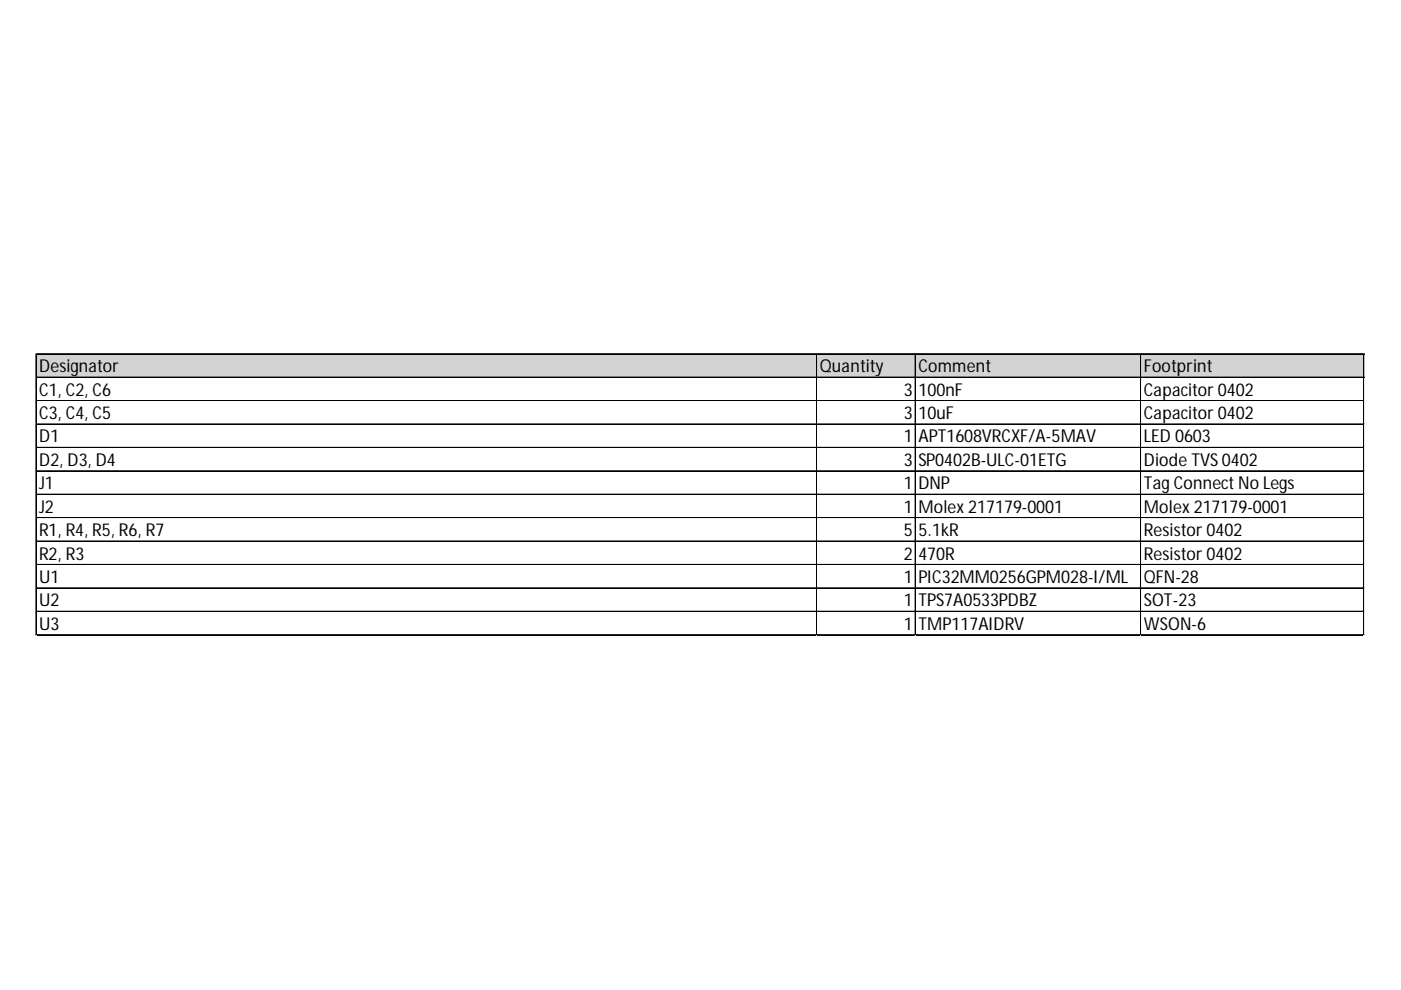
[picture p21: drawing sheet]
<svg xmlns="http://www.w3.org/2000/svg" width="297mm" height="210mm" viewBox="0 0 297 210" stroke-linecap="round" stroke-linejoin="round" font-family="sans-serif">
<defs><g id="words">
<g font-size="3.8">
<text x="8.3" y="78.9">Designator</text>
<text x="8.3" y="83.9">C1, C2, C6</text>
<text x="173.8" y="78.9">Quantity</text>
<text x="191.6" y="83.9">3</text>
<text x="194.7" y="78.9">Comment</text>
<text x="194.7" y="83.9">100nF</text>
<text x="242.5" y="78.9">Footprint</text>
<text x="242.5" y="83.9">Capacitor 0402</text>
<text x="8.3" y="88.8">C3, C4, C5</text>
<text x="191.6" y="88.8">3</text>
<text x="194.7" y="88.8">10uF</text>
<text x="242.5" y="88.8">Capacitor 0402</text>
<text x="8.3" y="93.8">D1</text>
<text x="191.6" y="93.8">1</text>
<text x="194.7" y="93.8">APT1608VRCXF/A-5MAV</text>
<text x="242.5" y="93.8">LED 0603</text>
<text x="8.3" y="98.8">D2, D3, D4</text>
<text x="191.6" y="98.8">3</text>
<text x="194.7" y="98.8">SP0402B-ULC-01ETG</text>
<text x="242.5" y="98.8">Diode TVS 0402</text>
<text x="8.3" y="103.7">J1</text>
<text x="191.6" y="103.7">1</text>
<text x="194.7" y="103.7">DNP</text>
<text x="242.5" y="103.7">Tag Connect No Legs</text>
<text x="8.3" y="108.7">J2</text>
<text x="8.3" y="113.7">R1, R4, R5, R6, R7</text>
<text x="191.6" y="108.7">1</text>
<text x="191.6" y="113.7">5</text>
<text x="194.7" y="108.7">Molex 217179-0001</text>
<text x="194.7" y="113.7">5.1kR</text>
<text x="242.5" y="108.7">Molex 217179-0001</text>
<text x="242.5" y="113.7">Resistor 0402</text>
<text x="8.3" y="118.6">R2, R3</text>
<text x="191.6" y="118.6">2</text>
<text x="194.7" y="118.6">470R</text>
<text x="242.5" y="118.6">Resistor 0402</text>
<text x="8.3" y="123.6">U1</text>
<text x="191.6" y="123.6">1</text>
<text x="194.7" y="123.6">PIC32MM0256GPM028-I/ML</text>
<text x="242.5" y="123.6">QFN-28</text>
<text x="8.3" y="128.6">U2</text>
<text x="191.6" y="128.6">1</text>
<text x="194.7" y="128.6">TPS7A0533PDBZ</text>
<text x="242.5" y="128.6">SOT-23</text>
<text x="8.3" y="133.5">U3</text>
<text x="191.6" y="133.5">1</text>
<text x="194.7" y="133.5">TMP117AIDRV</text>
<text x="242.5" y="133.5">WSON-6</text>
</g>
</g></defs>
<path d="M7.7 75.1h281.6v5h-281.6z" fill="#d3d3d3"/>
<g fill="none" stroke="#000" stroke-width=".21">
<path d="M7.6 75v59.7M7.7 75v59.7M7.8 75h281.5M7.8 75.1h281.5M7.8 80h281.5M173.1 75.2v59.5M173.2 75.2v59.5M194 75.2v59.5M194.1 75.2v59.5M241.8 75.2v59.5M241.9 75.2v59.5M289.1 75.2v59.5"/>
<path d="M289.2 75.2v59.5M7.8 84.9h281.5M7.8 85h281.5M7.8 89.9h281.5M7.8 90h281.5M7.8 94.8h281.5M7.8 94.9h281.5M7.8 99.8h281.5M7.8 99.9h281.5M7.8 104.8h281.5M7.8 104.9h281.5M7.8 109.7h281.5"/>
<path d="M7.8 109.8h281.5M7.8 114.7h281.5M7.8 114.8h281.5M7.8 119.7h281.5M7.8 119.8h281.5M7.8 124.6h281.5M7.8 124.7h281.5M7.8 129.6h281.5M7.8 129.7h281.5M7.8 134.6h281.5"/>
</g>
<path d="M7.6 134.7v.1" fill="none" stroke="#e0e0e0" stroke-width=".21"/>
<path d="M7.6 134.7l.2 .1z" fill="#e0e0e0"/>
<path d="M173.1 134.7v.1" fill="none" stroke="#e0e0e0" stroke-width=".21"/>
<path d="M173.1 134.7l.2 .1z" fill="#e0e0e0"/>
<path d="M194 134.7v.1" fill="none" stroke="#e0e0e0" stroke-width=".21"/>
<path d="M194 134.7l.2 .1z" fill="#e0e0e0"/>
<path d="M241.8 134.7v.1" fill="none" stroke="#e0e0e0" stroke-width=".21"/>
<path d="M241.8 134.7l.2 .1z" fill="#e0e0e0"/>
<path d="M289.1 134.7v.1" fill="none" stroke="#e0e0e0" stroke-width=".21"/>
<path d="M289.1 134.7l.2 .1z" fill="#e0e0e0"/>
<path d="M289.3 84.9h.1" fill="none" stroke="#e0e0e0" stroke-width=".21"/>
<path d="M289.3 84.9v.2z" fill="#e0e0e0"/>
<path d="M289.3 89.9h.1" fill="none" stroke="#e0e0e0" stroke-width=".21"/>
<path d="M289.3 89.9v.2z" fill="#e0e0e0"/>
<path d="M289.3 94.8h.1" fill="none" stroke="#e0e0e0" stroke-width=".21"/>
<path d="M289.3 94.8v.2z" fill="#e0e0e0"/>
<path d="M289.3 99.8h.1" fill="none" stroke="#e0e0e0" stroke-width=".21"/>
<path d="M289.3 99.8v.2z" fill="#e0e0e0"/>
<path d="M289.3 104.8h.1" fill="none" stroke="#e0e0e0" stroke-width=".21"/>
<path d="M289.3 104.8v.1z" fill="#e0e0e0"/>
<path d="M289.3 109.7h.1" fill="none" stroke="#e0e0e0" stroke-width=".21"/>
<path d="M289.3 109.7v.2z" fill="#e0e0e0"/>
<path d="M289.3 114.7h.1" fill="none" stroke="#e0e0e0" stroke-width=".21"/>
<path d="M289.3 114.7v.2z" fill="#e0e0e0"/>
<path d="M289.3 119.7h.1" fill="none" stroke="#e0e0e0" stroke-width=".21"/>
<path d="M289.3 119.7v.1z" fill="#e0e0e0"/>
<path d="M289.3 124.6h.1" fill="none" stroke="#e0e0e0" stroke-width=".21"/>
<path d="M289.3 124.6v.2z" fill="#e0e0e0"/>
<path d="M289.3 129.6h.1" fill="none" stroke="#e0e0e0" stroke-width=".21"/>
<path d="M289.3 129.6v.2z" fill="#e0e0e0"/>
<path d="M289.3 134.6h.1" fill="none" stroke="#e0e0e0" stroke-width=".21"/>
<path d="M289.3 134.6v.1z" fill="#e0e0e0"/>
<use href="#words"/>
</svg>
